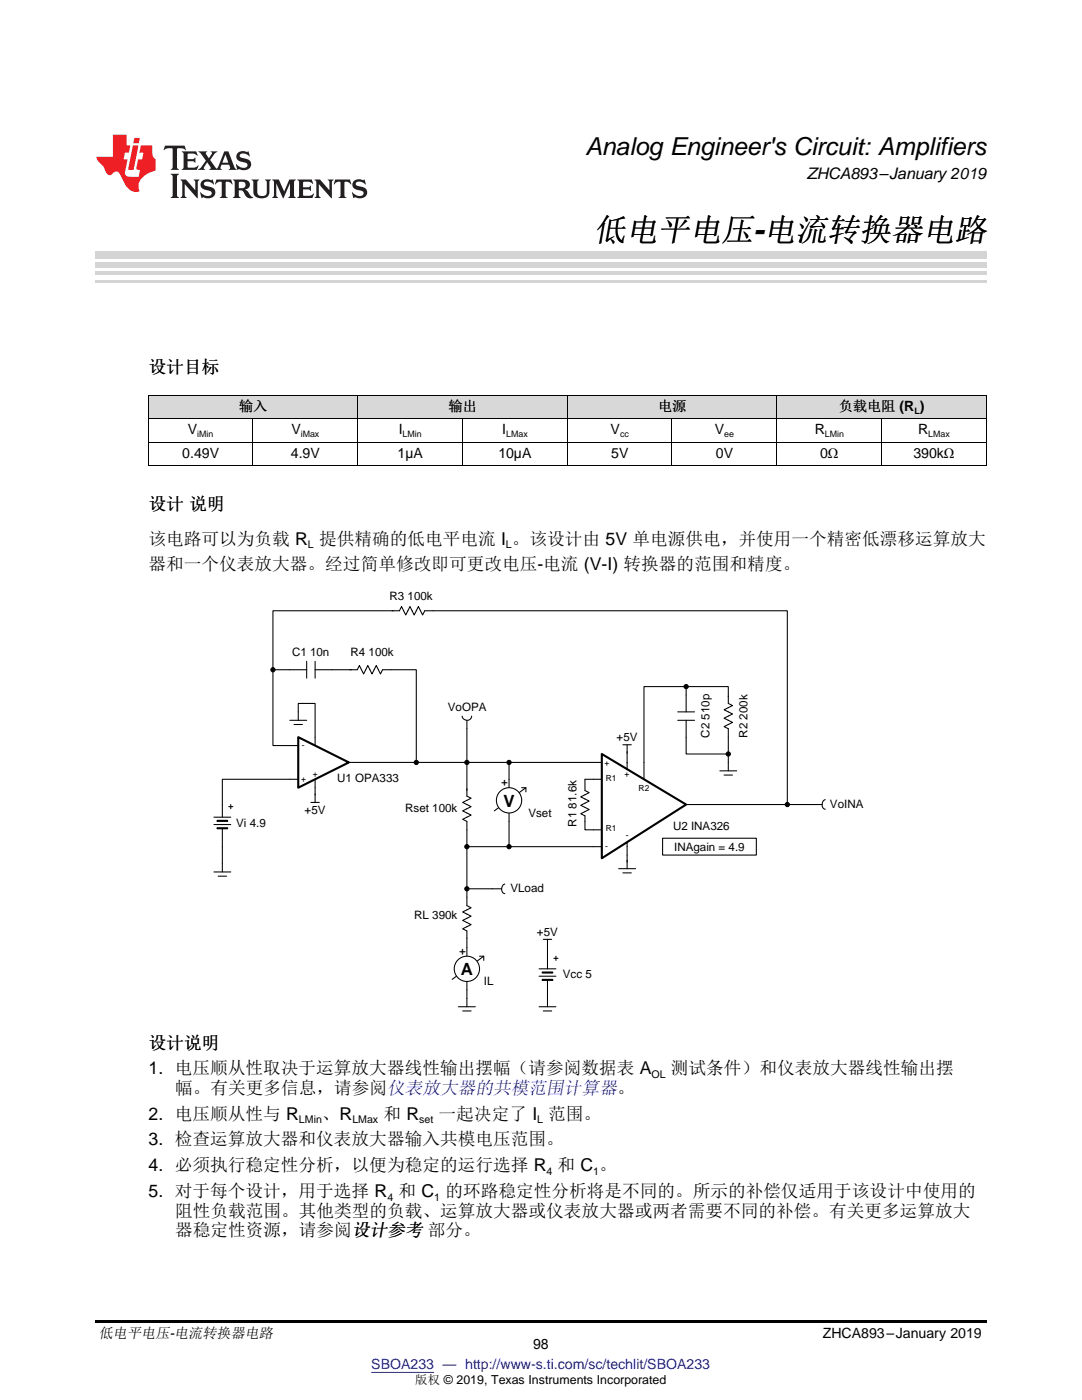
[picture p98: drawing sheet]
<svg xmlns="http://www.w3.org/2000/svg" width="216mm" height="279mm" viewBox="0 0 216 279" stroke-linecap="round" stroke-linejoin="round" font-family="sans-serif">
<defs><g id="words">
<text font-size="6.4" x="118.5" y="48">低电平电压-电流转换器电路</text>
<text font-size="4.9" x="116.8" y="30.9">Analog Engineer's Circuit: Amplifiers</text>
<g font-size="3.5">
<text x="29.6" y="74.4">设计目标</text>
<text x="29.6" y="101.7">设计 说明</text>
<text x="29.6" y="108.7">该电路可以为负载 R 提供精确的低电平电流 I 。该设计由 5V 单电源供电，并使用一个精密低漂移运算放大</text>
<text x="29.6" y="113.7">器和一个仪表放大器。经过简单修改即可更改电压-电流 (V-I) 转换器的范围和精度。</text>
<text x="29.6" y="209.3">设计说明</text>
<text x="29.6" y="214.4">1. 电压顺从性取决于运算放大器线性输出摆幅（请参阅数据表 A</text>
<text x="133.9" y="214.4">测试条件）和仪表放大器线性输出摆</text>
<text x="34.9" y="218.3">幅。有关更多信息，请参阅仪表放大器的共模范围计算器。</text>
<text x="29.6" y="223.4">2. 电压顺从性与 R</text>
<text x="64.2" y="223.4">、R</text>
<text x="76.5" y="223.4">和 R</text>
<text x="87.5" y="223.4">一起决定了 I 范围。</text>
<text x="29.6" y="228.6">3. 检查运算放大器和仪表放大器输入共模电压范围。</text>
<text x="29.6" y="233.8">4. 必须执行稳定性分析，以便为稳定的运行选择 R 和 C 。</text>
<text x="29.6" y="238.9">5. 对于每个设计，用于选择 R 和 C 的环路稳定性分析将是不同的。所示的补偿仅适用于该设计中使用的</text>
<text x="34.9" y="242.8">阻性负载范围。其他类型的负载、运算放大器或仪表放大器或两者需要不同的补偿。有关更多运算放大</text>
<text x="34.9" y="246.7">器稳定性资源，请参阅设计参考 部分。</text>
</g>
<g font-size="3.4">
<text x="100.5" y="161.1">V</text>
<text x="91.9" y="194.6">A</text>
</g>
<text font-size="3.2" x="161" y="35.7">ZHCA893–January 2019</text>
<text font-size="2.9" x="19.7" y="267.1">低电平电压-电流转换器电路</text>
<g font-size="2.8">
<text x="47.7" y="82.1">输入</text>
<text x="89.5" y="82.1">输出</text>
<text x="131.3" y="82.1">电源</text>
<text x="167.4" y="82.1">负载电阻 (R )</text>
<text x="37.5" y="86.7">V</text>
<text x="58.1" y="86.7">V</text>
<text x="79.6" y="86.7">I</text>
<text x="100.2" y="86.7">I</text>
<text x="121.8" y="86.7">V</text>
<text x="142.6" y="86.7">V</text>
<text x="162.6" y="86.7">R</text>
<text x="183.2" y="86.7">R</text>
<text x="36.4" y="91.4">0.49V</text>
<text x="58" y="91.4">4.9V</text>
<text x="79.3" y="91.4">1µA</text>
<text x="99.4" y="91.4">10µA</text>
<text x="122" y="91.4">5V</text>
<text x="142.8" y="91.4">0V</text>
<text x="163.7" y="91.4">0Ω</text>
<text x="182.2" y="91.4">390kΩ</text>
<text x="106.4" y="269.2">98</text>
<text x="164.2" y="267.1">ZHCA893–January 2019</text>
</g>
<text font-size="2.8" fill="#00f" x="74.1" y="273.2">SBOA233 — http://www-s.ti.com/sc/techlit/SBOA233</text>
<text font-size="2.5" x="82.9" y="276.3">版权 © 2019, Texas Instruments Incorporated</text>
<g font-size="2.3">
<text x="77.7" y="119.8">R3 100k</text>
<text x="58.3" y="130.9">C1 10n</text>
<text x="70" y="130.9">R4 100k</text>
<text x="89.4" y="141.8">VoOPA</text>
<text x="123" y="148">+5V</text>
<text x="141.6" y="147.2" transform="rotate(-90 141.6 147.2)">C2 510p</text>
<text x="149.1" y="147.2" transform="rotate(-90 149.1 147.2)">R2 200k</text>
<text x="67.3" y="156.1">U1 OPA333</text>
<text x="100" y="156.9">+</text>
<text x="165.6" y="161.3">VoINA</text>
<text x="47.1" y="165">Vi 4.9</text>
<text x="60.8" y="162.4">+5V</text>
<text x="80.9" y="162">Rset 100k</text>
<text x="105.4" y="163.1">Vset</text>
<text x="115" y="165" transform="rotate(-90 115 165)">R1 81.6k</text>
<text x="134.3" y="165.6">U2 INA326</text>
<text x="134.5" y="169.8">INAgain = 4.9</text>
<text x="101.9" y="178.1">VLoad</text>
<text x="82.7" y="183.5">RL 390k</text>
<text x="91.7" y="190.6">+</text>
<text x="107.1" y="186.8">+5V</text>
<text x="96.6" y="196.6">IL</text>
<text x="112.3" y="195.3">Vcc 5</text>
</g>
<g font-size="2.1">
<text x="61.5" y="109.4">L</text>
<text x="101" y="109.4">L</text>
<text x="130" y="215.1">OL</text>
<text x="59.7" y="224.2">LMin</text>
<text x="70.3" y="224.2">LMax</text>
<text x="83.6" y="224.2">set</text>
<text x="107.2" y="224.2">L</text>
<text x="77.3" y="239.6">4</text>
<text x="86.6" y="239.6">1</text>
<text x="109" y="234.5">4</text>
<text x="118.4" y="234.5">1</text>
</g>
<g font-size="1.8">
<text x="182.5" y="82.6">L</text>
<text x="39.4" y="87.3">iMin</text>
<text x="60" y="87.3">iMax</text>
<text x="80.3" y="87.3">LMin</text>
<text x="101" y="87.3">LMax</text>
<text x="123.7" y="87.3">cc</text>
<text x="144.5" y="87.3">ee</text>
<text x="164.6" y="87.3">LMin</text>
<text x="185.2" y="87.3">LMax</text>
</g>
<g font-size="1.7">
<text x="60.2" y="149.3">-</text>
<text x="60.1" y="156">+</text>
<text x="62.4" y="155">+</text>
<text x="120.6" y="152.8">+</text>
<text x="120.9" y="155.8">R1</text>
<text x="124.6" y="155.1">+</text>
<text x="127.4" y="157.8">R2</text>
<text x="120.9" y="165.9">R1</text>
<text x="124.9" y="167.3">-</text>
<text x="120.8" y="169.4">-</text>
</g>
</g></defs>
<g fill="#d8d8d8">
<path d="M29.6 79h20.9v4.6h-20.9z"/>
<path d="M50.5 79h20.9v4.6h-20.9z"/>
<path d="M71.4 79h20.9v4.6h-20.9z"/>
<path d="M92.3 79h20.9v4.6h-20.9z"/>
<path d="M113.2 79h20.9v4.6h-20.9z"/>
<path d="M134.1 79h20.9v4.6h-20.9z"/>
<path d="M155 79h20.9v4.6h-20.9z"/>
<path d="M175.9 79h20.9v4.6h-20.9z"/>
</g>
<path d="M19 263.5h177.8v.6h-177.8z" fill="#000"/>
<g fill="#000">
<circle cx="54.5" cy="133.7" r=".42"/>
<circle cx="136.9" cy="137" r=".42"/>
<circle cx="83.1" cy="152.2" r=".42"/>
<circle cx="93.2" cy="152.2" r=".42"/>
<circle cx="101.6" cy="152.2" r=".42"/>
<circle cx="145.3" cy="150.5" r=".42"/>
<circle cx="93.2" cy="169" r=".42"/>
<circle cx="93.2" cy="177.4" r=".42"/>
<circle cx="101.6" cy="169" r=".42"/>
<circle cx="157.1" cy="160.6" r=".42"/>
</g>
<g fill="none" stroke="#000" stroke-width=".21">
<path d="M57.8 143.8h3.4M58.7 144.6h1.7M59.5 142.1v1.7M62.9 158.5v1.6M124.3 148.6h1.7M125.1 148.6v1.7M143.6 153.8h3.4M144.5 154.7h1.7M145.3 152.2v1.6M42.7 174h3.3M43.5 174.9h1.7M44.4 172.3v1.7"/>
<path d="M62 160.1h1.7M123.4 173.4h3.4M124.3 174.2h1.7M125.1 171.7v1.7M93.2 199.2v1.7M107.6 193.4h3.3M108.4 187.5h1.7M109.2 187.5v1.6M109.2 199.2v1.7M110.5 191.3h.8M110.9 190.8v.9M91.5 200.9h3.3"/>
<path d="M92.3 201.8h1.7M107.6 200.9h3.3M108.4 201.8h1.7"/>
<circle cx="54.5" cy="133.7" r=".42"/>
<circle cx="136.9" cy="137" r=".42"/>
<circle cx="83.1" cy="152.2" r=".42"/>
<circle cx="93.2" cy="152.2" r=".42"/>
<circle cx="101.6" cy="152.2" r=".42"/>
<circle cx="145.3" cy="150.5" r=".42"/>
<circle cx="93.2" cy="169" r=".42"/>
<circle cx="93.2" cy="177.4" r=".42"/>
<circle cx="101.6" cy="169" r=".42"/>
<circle cx="157.1" cy="160.6" r=".42"/>
</g>
<path d="M108.2 194h2.1v.2h-2.1z" fill-rule="evenodd" fill="#fff"/>
<path d="M107.6 194.8h3.3M108.2 194h2.1v.2h-2.1z" fill="none" stroke="#000" stroke-width=".21"/>
<path d="M108.2 195.5h2.1v.2h-2.1z" fill-rule="evenodd" fill="#fff"/>
<g fill="none" stroke="#000" stroke-width=".21">
<path d="M57.8 133.7h3.4M61.2 132v3.3M62.9 132v3.3M62.9 133.7h3.3M78.2 121.9h1.5l.4-.8 .9 1.6 .8-1.6 .8 1.6 .9-1.6 .8 1.6 .4-.8h1.7M93.2 157.4v1.5l.8 .4-1.7 .8 1.7 .9-1.7 .8 1.7 .9-1.7 .8 .9 .4v1.7M101.6 155.5v1.7M104.1 157.2h.8v.8M104.9 157.2l-6.3 4.6M164.7 159.6a1.02 1.02 0 0 0-.7 .9 1.02 1.02 0 0 0 .7 1M101.6 162.2v1.7M162.1 160.6h2"/>
<path d="M108.2 195.5h2.1v.2h-2.1zM109.2 190.8v2.6M109.2 195.7v3.5"/>
</g>
<circle cx="101.6" cy="159.7" r="2.52" fill="#fff"/>
<g fill="none" stroke="#000" stroke-width=".21">
<path d="M93.2 189.1v1.7M93.2 195.9v1.7M95.7 190.8h.8v.9M96.5 190.8l-6.3 4.7"/>
<circle cx="101.6" cy="159.7" r="2.52"/>
</g>
<circle cx="93.2" cy="193.4" r="2.52" fill="#fff"/>
<g fill="none" stroke="#000" stroke-width=".21">
<path d="M136.9 138.7v3.4M145.3 138.9v1.5l.9 .4-1.7 .8 1.7 .9-1.7 .8 1.7 .9-1.7 .8 .8 .4v1.7M92.2 142.9a.95 .95 0 0 0 1 .9 .95 .95 0 0 0 .9-.9M93.2 143.8v1.6M118.4 152.2h1.7M118.4 155.5h1.7M128.5 152.2v3.3M135.2 142.1h3.4M135.2 143.8h3.4M136.9 143.8v3.3M118.4 165.6h1.7M118.4 169h1.7"/>
<path d="M125.1 169v1.7M136.9 160.6h1.7"/>
<circle cx="93.2" cy="193.4" r="2.52"/>
</g>
<path d="M120.1 150.5l16.8 10.1-16.8 10.7z" fill="#fff"/>
<path d="M120.1 150.5l16.8 10.1-16.8 10.7z" fill="none" stroke="#000" stroke-width=".42"/>
<path d="M69.8 133.7h1.5l.4-.9 .9 1.7 .8-1.7 .8 1.7 .9-1.7 .8 1.7 .4-.8h1.7M57.8 155.5h1.7M57.8 148.8h1.7M62.9 147.1v1.7M62.9 155.5v1.7M69.6 152.2h1.7M116.7 155.5v2.3l.9 .4-1.7 .8 1.7 .9-1.7 .8 1.7 .9-1.7 .8 .8 .4v1.1M125.1 152.2v1.4M125.1 168.1v.9" fill="none" stroke="#000" stroke-width=".21"/>
<path d="M59.5 147.1l10.1 5.1-10.1 5z" fill="#fff"/>
<path d="M59.5 147.1l10.1 5.1-10.1 5z" fill="none" stroke="#000" stroke-width=".42"/>
<path d="M42.7 163.1h3.3M45.6 161h.9M46 160.6v.8M93.2 179.1v1.6l.8 .5-1.7 .8 1.7 .8-1.7 .9 1.7 .8-1.7 .9 .9 .4v1.5" fill="none" stroke="#000" stroke-width=".21"/>
<path d="M43.3 163.7h2.1v.2h-2.1z" fill-rule="evenodd" fill="#fff"/>
<path d="M42.7 164.6h3.3M43.3 163.7h2.1v.2h-2.1z" fill="none" stroke="#000" stroke-width=".21"/>
<path d="M43.3 165.2h2.1v.2h-2.1z" fill-rule="evenodd" fill="#fff"/>
<g fill="none" stroke="#000" stroke-width=".21">
<path d="M54.5 133.7v15.1h3.3M54.5 133.7h3.3M66.2 133.7h3.9M78 133.7h5.1v18.5h-11.8M78.5 121.9h-24v11.8M86.4 121.9h70.7v38.7M136.9 137v1.7M145.3 139v-2h-16.8v15.2M57.8 155.5h-13.4v7.6M59.5 142.1v-1.7h3.4v6.7M62.9 157.2v1.5M93.2 145.4v6.8h-10.1"/>
<path d="M101.6 155.5v-3.3h-8.4v5.6M101.6 152.2h16.8M116.7 155.5h1.7M125.1 150v2.3M136.9 147.1v3.4h8.4v1.7M145.3 147.1v3.4M43.3 165.2h2.1v.2h-2.1zM44.4 165.4v6.9M93.2 169v8.4h6.9M93.2 165.6v3.4M93.2 177.4v1.7M100.7 176.4a1.02 1.02 0 0 0-.6 1 1.02 1.02 0 0 0 .6 .9"/>
<path d="M101.6 163.9v5.1h-8.4M101.6 169h16.8M116.7 163.9v1.7h1.7M125.1 170.7v1.3M132.2 167.3h18.7v3.3h-18.7zM138.6 160.6h23.5M93.2 187.2v1.9M93.2 197.6v1.6M109.2 189.1v1.7"/>
</g>
<g fill="none" stroke="#000" stroke-width=".2">
<path d="M29.6 78.9h167.2M29.7 79v13.9M71.4 79v13.9M113.2 79v13.9M155 79v13.9M196.8 79v13.9M29.6 92.9h167.2M29.6 88.2h167.2M29.6 83.6h167.2M50.5 83.6v9.3M92.3 83.6v9.3M134.1 83.6v9.3"/>
<path d="M175.9 83.6v9.3"/>
</g>
<path d="M19 56.1h177.8" fill="none" stroke="#d4d4d4" stroke-width=".42"/>
<g fill="#d4d4d4">
<path d="M19 54.2h177.8v.7h-177.8z"/>
<path d="M19 52.4h177.8v1h-177.8z"/>
<path d="M19 50.3h177.8v1.4h-177.8z"/>
</g>
<path d="M32.9 29.1l-.3 .9h.1a1.64 1.64 0 0 1 1.7-.3l.1 3.6-.4 .6h1.6l-.4-.6v-3.5v-.1l.4-.1a1.36 1.36 0 0 1 1.3 .4h.1l-.3-.9zM36.3 30.2l.3 .3v.3v2.5v.3l-.3 .3h3l.3-.9h-.1a1.87 1.87 0 0 1-2 .4l-.1-1.2h1.2l.4 .3v-1.1l-.4 .3-1.2 .1 .1-1.1 .2-.1a1.66 1.66 0 0 1 1.7 .5l.1-.1-.3-.8zM39.6 30.2l1.5 1.9-.9 1.2-.7 .6h1.4l-.3-.3 .7-1.2 .8 1.2-.3 .3h2.5l-.3-.3 .2-.7h1.5l.2 .6-.3 .4h1.6l-.4-.5-1.2-3.2h-.8l-1.2 2.9-.4 .6-1.3-1.8 .9-1.1 .6-.6h-1.4l.3 .3-.6 1.1-.6-1 .2-.4zM45 30.8l.6 1.7h-1.2zM47.4 30.6a1.04 1.04 0 0 0-.2 1.1 1.04 1.04 0 0 0 1 .6l1 .2a.5 .5 0 0 1 .2 .6 .5 .5 0 0 1-.5 .4 1.76 1.76 0 0 1-1.7-.8l-.1 .1 .3 1.1 .2-.1a2.54 2.54 0 0 0 2.2-.3 1.12 1.12 0 0 0 .2-1.2 1.12 1.12 0 0 0-1-.6l-1-.3a.4 .4 0 0 1-.2-.4 .4 .4 0 0 1 .4-.3 1.6 1.6 0 0 1 1.6 .5h.1l-.3-1-.3 .2-.2-.1a1.62 1.62 0 0 0-1.7 .3zM34.1 34.7l.3 .3 .1 .3v3.6l-.1 .3-.3 .3h1.6l-.3-.3-.1-.3v-3.6l.1-.3 .3-.3zM36 35.8l.4 .6v2.5l-.1 .3-.3 .3h1.2l-.3-.6v-2.1l2.6 2.8v-3.2l.3-.6h-1.2l.3 .4 .1 1.7-1.9-2.1zM40.3 36.2a1.04 1.04 0 0 0-.2 1.1 1.04 1.04 0 0 0 .9 .6l1 .3a.5 .5 0 0 1 .2 .5 .5 .5 0 0 1-.4 .4 1.76 1.76 0 0 1-1.8-.7h-.1l.3 1.1 .2-.1a2.55 2.55 0 0 0 2.3-.3 1.12 1.12 0 0 0 .2-1.2 1.12 1.12 0 0 0-1-.6l-1-.3a.41 .41 0 0 1-.2-.4 .41 .41 0 0 1 .4-.3 1.6 1.6 0 0 1 1.5 .5h.1l-.3-1-.2 .2-.2-.1a1.64 1.64 0 0 0-1.7 .3zM43.2 35.8l-.3 1h.1a.95 .95 0 0 1 1.2-.5v2.6v.3l-.4 .3h1.6l-.3-.3-.1-.3v-2.4l.3-.2a1.02 1.02 0 0 1 1 .5h.1l-.3-1zM46.5 35.8l.3 .4v.2v2.5v.3l-.3 .3h1.5l-.3-.3-.1-1.2a.9 .9 0 0 1 1.2 .8 1.07 1.07 0 0 0 1.7 .6 1.97 1.97 0 0 1-1.1-1.3l-.5-.3a.98 .98 0 0 0 1-1 .98 .98 0 0 0-1-.9zM47.7 36.3h.2a.81 .81 0 0 1 1.1 .6 .64 .64 0 0 1-.7 .7h-.7zM50.2 35.8l.3 .4 .1 .2v1.9a1.59 1.59 0 0 0 2.1 1.2 1.15 1.15 0 0 0 1.1-1.2v-2.1l.3-.4h-1.2l.3 .6v1.9a.97 .97 0 0 1-.7 .9 .97 .97 0 0 1-1.1-.6l-.1-2.2 .1-.2 .3-.4zM54.3 35.8l.3 .4 .1 .2v2.5l-.4 .6h1.2l-.4-.6v-2.3l1.4 3 1.4-3v2.3l-.4 .6h1.5l-.3-.3v-.3v-2.5v-.2l.3-.4h-1.3l-1 2.4-1.1-2.4zM59.3 35.8l.3 .4 .1 .2v2.5l-.1 .3-.3 .3h3l.4-.8-.1-.1a1.88 1.88 0 0 1-2.1 .4v-1.2h1.2l.3 .3v-1l-.3 .2-1.2 .1v-1l.3-.1a1.66 1.66 0 0 1 1.6 .4h.1l-.3-.9zM62.8 35.8l.3 .6v2.5v.3l-.3 .3h1.2l-.4-.6v-2.1l2.6 2.8v-3.2l.3-.6h-1.1l.3 .4v1.7l-1.8-2.1zM66.9 35.8l-.3 1h.1a.95 .95 0 0 1 1.2-.5v2.6v.3l-.4 .3h1.6l-.3-.3-.1-.3v-2.4l.3-.2a1.02 1.02 0 0 1 1 .5h.1l-.3-1zM70.6 36.2a1.04 1.04 0 0 0-.2 1.1 1.04 1.04 0 0 0 .9 .6l1 .3a.5 .5 0 0 1 .2 .5 .5 .5 0 0 1-.4 .4 1.75 1.75 0 0 1-1.8-.7h-.1l.3 1.1 .2-.1a2.56 2.56 0 0 0 2.3-.3 1.12 1.12 0 0 0 .2-1.2 1.12 1.12 0 0 0-1-.6l-1-.3a.4 .4 0 0 1-.2-.4 .4 .4 0 0 1 .4-.3 1.6 1.6 0 0 1 1.5 .5h.1l-.3-1-.2 .2-.2-.1a1.64 1.64 0 0 0-1.7 .3z" fill="#231f20"/>
<path d="M22.5 26.9v4.4h-3.2a2.57 2.57 0 0 0 1.2 1.7l.4 .8a1.22 1.22 0 0 0 1.3 1.1l.2-.2a.9 .9 0 0 1 1-.5 .9 .9 0 0 1 .7 .9l.5 1.1a2.58 2.58 0 0 0 3.3 1.9 2.35 2.35 0 0 1 .9-3.1l1.1-.6 1.1-.3v-2.3a1.45 1.45 0 0 1-.6-1.3v-1.5h-2.3l-.3 1.5h.8l-.2 1.3h-.9l-.3 1.6 .1 .4 .7 .1-.3 1.4h-1.1a1.52 1.52 0 0 1-1.7-.6l.6-2.9h-.8l.2-1.3h.8l.3-1.5h-.7v-2.1zM26.5 29l-1 4.9h1.2l.9-4.9zM26.8 27.5l-.2 1.1h1.1l.2-1.1z" fill="#ee1d23"/>
<path d="M74.1 273.9h12.5" fill="none" stroke="#00f" stroke-width=".2"/>
<use href="#words"/>
</svg>
